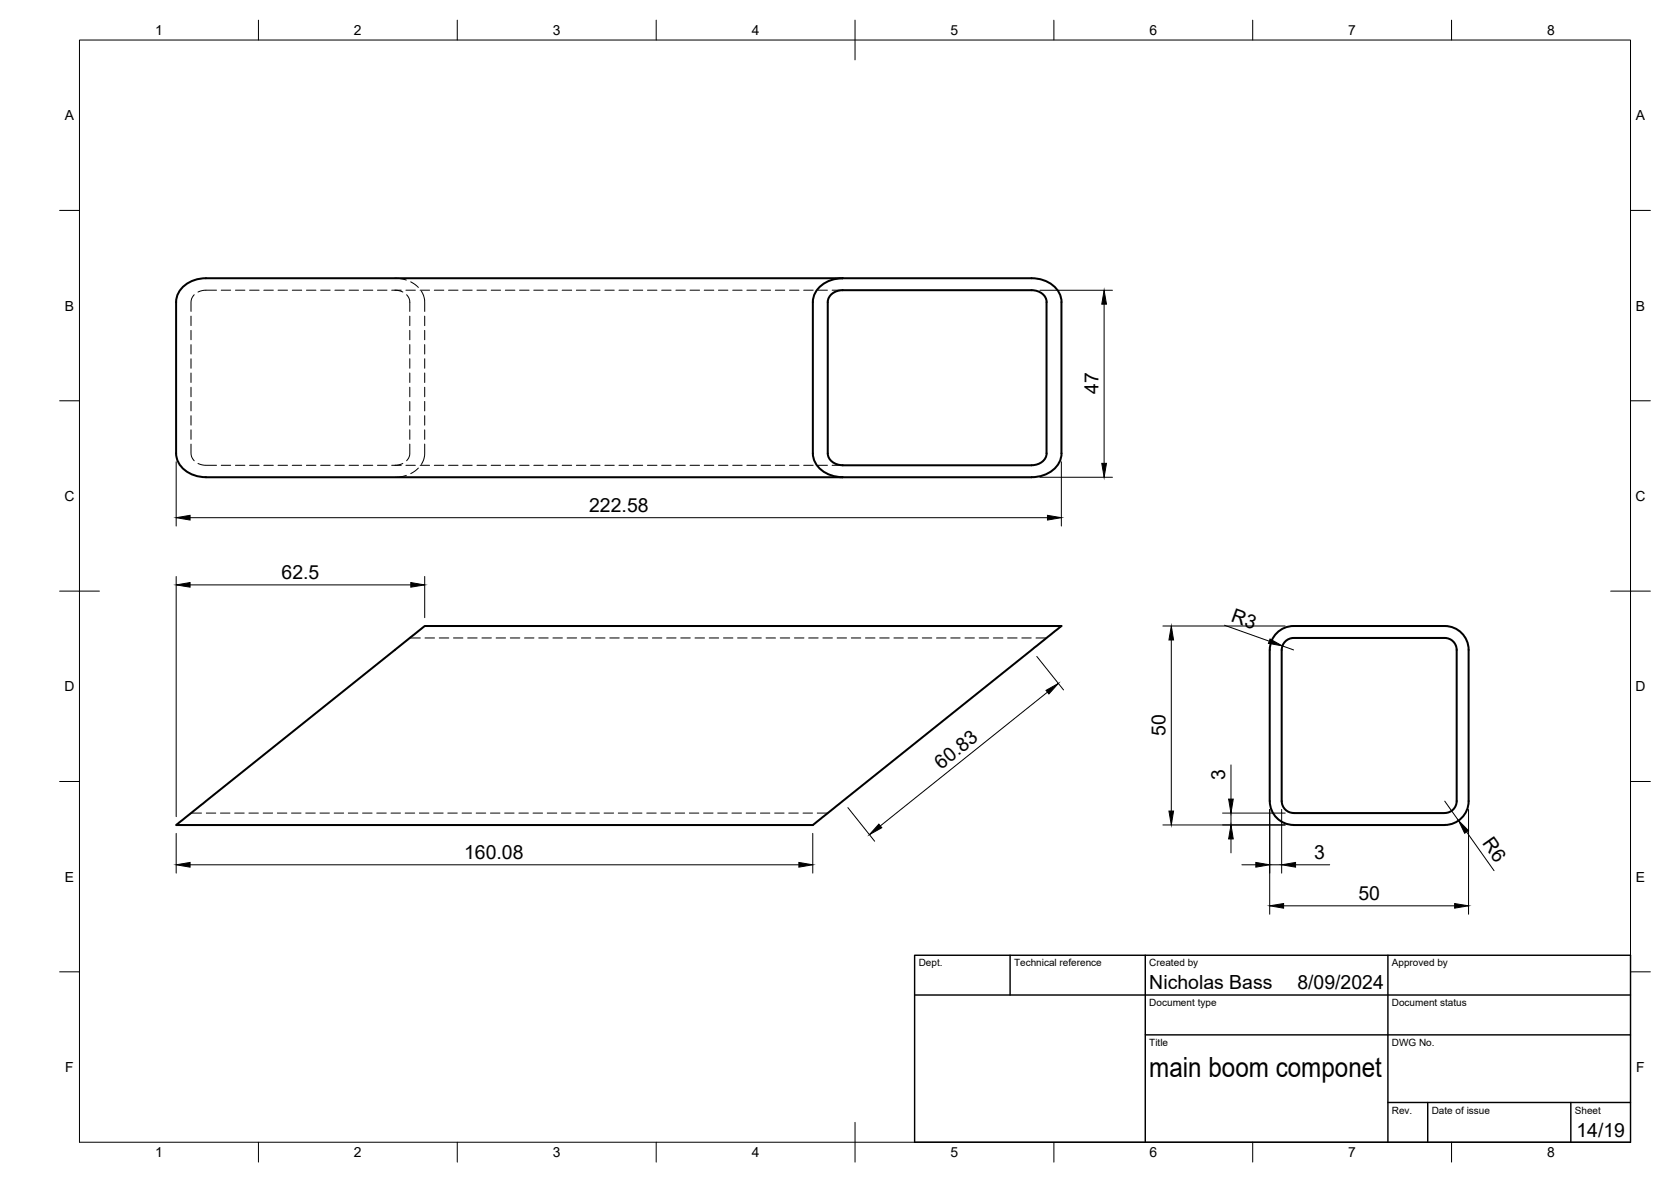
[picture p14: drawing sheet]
<svg xmlns="http://www.w3.org/2000/svg" width="420mm" height="297mm" viewBox="0 0 420 297" stroke-linecap="round" stroke-linejoin="round" font-family="sans-serif">
<defs><g id="words">
<text font-size="7" x="289" y="270.6">main boom componet</text>
<g font-size="4.9">
<text x="276.2" y="99.1" transform="rotate(-90 276.2 99.1)">47</text>
<text x="148.1" y="128.6">222.58</text>
<text x="70.8" y="145.5">62.5</text>
<text x="309.3" y="156.1" transform="rotate(20 309.3 156.1)">R3</text>
<text x="293.1" y="185" transform="rotate(-90 293.1 185)">50</text>
<text x="236.7" y="193.4" transform="rotate(-39 236.7 193.4)">60.83</text>
<text x="308.1" y="196.1" transform="rotate(-90 308.1 196.1)">3</text>
<text x="116.7" y="215.9">160.08</text>
<text x="330.5" y="215.9">3</text>
<text x="372.6" y="211.9" transform="rotate(55 372.6 211.9)">R6</text>
<text x="341.5" y="226.2">50</text>
<text x="289" y="248.5">Nicholas Bass</text>
<text x="326.2" y="248.5">8/09/2024</text>
<text x="396.4" y="285.7">14/19</text>
</g>
<g font-size="3.5">
<text x="39" y="8.8">1</text>
<text x="89" y="8.8">2</text>
<text x="139" y="8.8">3</text>
<text x="189" y="8.8">4</text>
<text x="239" y="8.8">5</text>
<text x="289" y="8.8">6</text>
<text x="339" y="8.8">7</text>
<text x="389" y="8.8">8</text>
<text x="16.3" y="30.2">A</text>
<text x="411.3" y="30.2">A</text>
<text x="16.3" y="78">B</text>
<text x="411.3" y="78">B</text>
<text x="16.2" y="125.9">C</text>
<text x="411.2" y="125.9">C</text>
<text x="16.2" y="173.7">D</text>
<text x="411.2" y="173.7">D</text>
<text x="16.3" y="221.6">E</text>
<text x="411.3" y="221.6">E</text>
<text x="16.4" y="269.4">F</text>
<text x="411.4" y="269.4">F</text>
<text x="39" y="290.8">1</text>
<text x="89" y="290.8">2</text>
<text x="139" y="290.8">3</text>
<text x="189" y="290.8">4</text>
<text x="239" y="290.8">5</text>
<text x="289" y="290.8">6</text>
<text x="339" y="290.8">7</text>
<text x="389" y="290.8">8</text>
</g>
<g font-size="2.5">
<text x="231" y="242.9">Dept.</text>
<text x="255" y="242.9">Technical reference</text>
<text x="289" y="242.9">Created by</text>
<text x="350" y="242.9">Approved by</text>
<text x="289" y="252.8">Document type</text>
<text x="350" y="252.8">Document status</text>
<text x="289" y="262.9">Title</text>
<text x="350" y="262.9">DWG No.</text>
<text x="350" y="279.9">Rev.</text>
<text x="360" y="279.9">Date of issue</text>
<text x="396" y="279.9">Sheet</text>
</g>
</g></defs>
<!-- layer: Visible -->
<path d="M46.1 72a8.4 8.4 0 0 1 5.7-2.1h207.6a7.2 7.2 0 0 1 7.4 5.1l.1 38.9a6.6 6.6 0 0 1-6.4 6h-208.7a7.2 7.2 0 0 1-7.4-5.1l-.1-38.9a5.3 5.3 0 0 1 1.8-3.9zM211.9 69.9a7.2 7.2 0 0 0-7.4 5.1l-.1 38.9a6.6 6.6 0 0 0 6.4 6h1.1M263.1 75.9v38M263.2 75.9a3.4 3.4 0 0 0-3.8-3h-47.5a3.4 3.4 0 0 0-3.8 3v38a3.4 3.4 0 0 0 3.8 3h47.5a3.5 3.5 0 0 0 3.8-3M325.3 157.3h38a6 6 0 0 1 6 6v38a6 6 0 0 1-6 6h-38M325.3 157.3a6 6 0 0 0-6 6v38a6 6 0 0 0 6 6M325.3 160.3h38a2.99 2.99 0 0 1 3 3v38a2.99 2.99 0 0 1-3 3M325.3 160.3a2.99 2.99 0 0 0-3 3v38a3 3 0 0 0 3 3M44.3 207.3l62.5-50h160.1l-62.5 50zM325.3 204.3h38" fill="none" stroke="#000" stroke-width=".51"/>
<!-- layer: Hidden -->
<g fill="none" stroke="#000" stroke-width=".25">
<path d="M48 79.4v2.4M48.8 74.1l-.5 .7-.2 .7-.1 2.8M54.4 72.9h-3.1l-1.5 .5M55.6 72.9h2.4M59.2 72.9h2.4M62.8 72.9h2.4M66.3 72.9h2.4M69.9 72.9h2.4M73.5 72.9h2.4M77 72.9h2.4M80.6 72.9h2.4M84.2 72.9h2.4"/>
<path d="M87.8 72.9h2.3M91.4 72.9h2.3M94.9 72.9h2.4M98.5 72.9h2.4M99.3 72.9l2 .5M99.3 69.9l2.9 .5M102.1 72.9h2.3M102.2 74.1l.6 .7 .2 .7v2.8M103 79.4v2.4M103.3 70.8l1.9 1.4M105.6 72.9h2.4M105.9 73.2l.6 1.1a9 9 0 0 1 .3 4"/>
<path d="M106.8 79.4v2.4M109.2 72.9h2.4M112.8 72.9h2.4M116.4 72.9h2.3M119.9 72.9h2.4M123.5 72.9h2.4M127.1 72.9h2.4M130.6 72.9h2.4M134.2 72.9h2.4M137.8 72.9h2.4M141.4 72.9h2.3M144.9 72.9h2.4"/>
<path d="M148.5 72.9h2.4M152.1 72.9h2.4M155.6 72.9h2.4M159.2 72.9h2.4M162.8 72.9h2.4M166.4 72.9h2.3M169.9 72.9h2.4M173.5 72.9h2.4M177.1 72.9h2.4M180.7 72.9h2.3M184.2 72.9h2.4M187.8 72.9h2.4"/>
<path d="M191.4 72.9h2.4M194.9 72.9h2.4M198.5 72.9h2.4M202.1 72.9h2.4M205.7 72.9h2.3M209.2 72.9h2.7M48 83v2.4M48 86.6v2.4M48 90.2v2.3M48 93.7v2.4M48 97.3v2.4M103 83v2.4"/>
<path d="M103 86.6v2.4M103 90.2v2.3M103 93.7v2.4M103 97.3v2.4M106.8 83v2.4M106.8 86.6v2.4M106.8 90.2v2.3M106.8 93.7v2.4M106.8 97.3v2.4M48 111.6l.1 2.7 .2 .8 .5 .7M48 100.9v2.4M48 104.5v2.3"/>
<path d="M48 108v2.4M49.8 116.5l1.5 .4h3.1M55.6 116.9h2.4M59.2 116.9h2.4M62.8 116.9h2.4M66.3 116.9h2.4M69.9 116.9h2.4M73.5 116.9h2.4M77 116.9h2.4M80.6 116.9h2.4M84.2 116.9h2.4M87.8 116.9h2.3"/>
<path d="M91.4 116.9h2.3M94.9 116.9h2.4M98.5 116.9h2.4M101.3 116.5l-2 .4M102.1 116.9h2.3M102.2 119.5l-2.9 .4M103 111.6v2.7l-.2 .8-.6 .7M103 100.9v2.4M103 104.5v2.3M103 108v2.4M105.2 117.6l-1.9 1.4M105.6 116.9h2.4"/>
<path d="M106.8 111.6a9 9 0 0 1-.3 4l-.6 1.1M106.8 100.9v2.4M106.8 104.5v2.3M106.8 108v2.4M109.2 116.9h2.4M112.8 116.9h2.4M116.4 116.9h2.3M119.9 116.9h2.4M123.5 116.9h2.4M127.1 116.9h2.4M130.6 116.9h2.4M134.2 116.9h2.4"/>
<path d="M137.8 116.9h2.4M141.4 116.9h2.3M144.9 116.9h2.4M148.5 116.9h2.4M152.1 116.9h2.4M155.6 116.9h2.4M159.2 116.9h2.4M162.8 116.9h2.4M166.4 116.9h2.3M169.9 116.9h2.4M173.5 116.9h2.4M177.1 116.9h2.4"/>
<path d="M180.7 116.9h2.3M184.2 116.9h2.4M187.8 116.9h2.4M191.4 116.9h2.4M194.9 116.9h2.4M198.5 116.9h2.4M202.1 116.9h2.4M205.7 116.9h2.3M209.2 116.9h2.7M103 160.3h2.7M106.9 160.3h2.4M110.4 160.3h2.4"/>
<path d="M114 160.3h2.4M117.6 160.3h2.4M121.2 160.3h2.3M124.7 160.3h2.4M128.3 160.3h2.4M131.9 160.3h2.4M135.5 160.3h2.3M139 160.3h2.4M142.6 160.3h2.4M146.2 160.3h2.3M149.8 160.3h2.3M153.3 160.3h2.4"/>
<path d="M156.9 160.3h2.4M160.5 160.3h2.4M164 160.3h2.4M167.6 160.3h2.4M171.2 160.3h2.4M174.8 160.3h2.3M178.3 160.3h2.4M181.9 160.3h2.4M185.5 160.3h2.4M189 160.3h2.4M192.6 160.3h2.4M196.2 160.3h2.4"/>
<path d="M199.7 160.3h2.4M203.3 160.3h2.4M206.9 160.3h2.4M210.5 160.3h2.4M214.1 160.3h2.3M217.6 160.3h2.4M221.2 160.3h2.4M224.8 160.3h2.3M228.3 160.3h2.4M231.9 160.3h2.4M235.5 160.3h2.4M239.1 160.3h2.3"/>
<path d="M242.6 160.3h2.4M246.2 160.3h2.4M249.8 160.3h2.4M253.3 160.3h2.4M256.9 160.3h2.4M260.5 160.3h2.6M48 204.3h2.7M51.9 204.3h2.4M55.4 204.3h2.4M59 204.3h2.4M62.6 204.3h2.4M66.2 204.3h2.3"/>
<path d="M69.7 204.3h2.4M73.3 204.3h2.4M76.9 204.3h2.4M80.5 204.3h2.3M84 204.3h2.4M87.6 204.3h2.4M91.2 204.3h2.4M94.7 204.3h2.4M98.3 204.3h2.4M101.9 204.3h2.4M105.5 204.3h2.3M109 204.3h2.4"/>
<path d="M112.6 204.3h2.4M116.2 204.3h2.4M119.7 204.3h2.4M123.3 204.3h2.4M126.9 204.3h2.4M130.5 204.3h2.3M134 204.3h2.4M137.6 204.3h2.4M141.2 204.3h2.4M144.8 204.3h2.3M148.3 204.3h2.4M151.9 204.3h2.4"/>
<path d="M155.5 204.3h2.4M159 204.3h2.4M162.6 204.3h2.4M166.2 204.3h2.4M169.8 204.3h2.3M173.3 204.3h2.4M176.9 204.3h2.4M180.5 204.3h2.4M184 204.3h2.4M187.6 204.3h2.4M191.2 204.3h2.4M194.8 204.3h2.3"/>
<path d="M198.3 204.3h2.4M201.9 204.3h2.4M205.5 204.3h2.6"/>
</g>
<!-- layer: BORDER -->
<g fill="none" stroke="#000" stroke-width=".25">
<path d="M20 10.1h390v276.9h-390zM65 5.1v5M115 5.1v5M165 5.1v5M215 5.1v10M265 5.1v5M315 5.1v5M365 5.1v5M15 52.9h5M410 52.9h5M15 100.7h5M410 100.7h5"/>
<path d="M15 148.6h10M405 148.6h10M15 196.4h5M410 196.4h5M15 244.2h5M410 244.2h5M65 287v5M115 287v5M165 287v5M215 282.1v9.9M265 287v5M315 287v5"/>
<path d="M365 287v5"/>
</g>
<!-- layer: TITLEBLOCK -->
<path d="M230 240.1h180v46.9h-180zM230 250h180M254 240.1v9.9M288 240.1v46.9M349 240.1v46.9M288 260.1h122M349 277.1h61M359 277.1v9.9M395 277.1v9.9" fill="none" stroke="#000" stroke-width=".36"/>
<!-- layer: FD_Dimensions -->
<g fill="none" stroke="#000" stroke-width=".25">
<path d="M261.5 72.9h18.2M277.6 76.4v40M44.3 116v16.2M261.5 119.9h18.2M266.9 116v16.2M47.8 130.1h215.6M44.3 144.9v60.3M47.8 147h55.5M106.8 144.9v10.3M292.4 157.3h30.8M307.9 157.1l11.2 4M260.7 165l6.7 8.4"/>
<path d="M263.4 173.9l-42.1 33.7M294.5 160.8v43M322.4 162.3l2.9 1M309.5 192.2v8.6M44.3 209.4v10M47.8 217.3h153.1M204.4 209.4v10M213.2 203l6.7 8.4M292.4 207.3h30.8M307.4 204.3h15.8M309.5 204.3v3M309.5 210.8v3.5"/>
<path d="M312.3 217.3h3.5M319.3 203.4v26.4M319.3 217.3h3M322.3 203.4v16M325.8 217.3h8.5M363.3 201.3l3.4 4.9M368.8 209.1l6.9 9.7M369.3 203.4v26.4M322.7 227.6h43.1"/>
</g>
<g fill="#000" stroke="#000" stroke-width=".25">
<path d="M277.6 72.9l.6 3.5h-1.2zM277 116.4h1.2l-.6 3.5zM44.3 130.1l3.5-.6v1.2zM263.4 129.5l3.5 .6-3.5 .6zM44.3 147l3.5-.6v1.2zM103.3 146.4l3.5 .6-3.5 .6zM263 173.5l3.1-1.7-2.4 2.6zM294.5 157.3l.6 3.5h-1.2zM319.3 160.6l3.1 1.7-3.5-.6zM44.3 217.3l3.5-.6v1.2zM200.9 216.7l3.5 .6-3.5 .6zM221 207.1l.7 .9-3.1 1.7z"/>
<path d="M293.9 203.8h1.2l-.6 3.5zM309.5 207.3l.6 3.5h-1.2zM308.9 200.8h1.2l-.6 3.5zM315.8 216.7l3.5 .6-3.5 .6zM322.3 217.3l3.5-.6v1.2zM366.7 206.2l2.5 2.5-.9 .7zM319.3 227.6l3.4-.5v1.1zM365.8 227.1l3.5 .5-3.5 .6z"/>
</g>
<use href="#words"/>
</svg>
